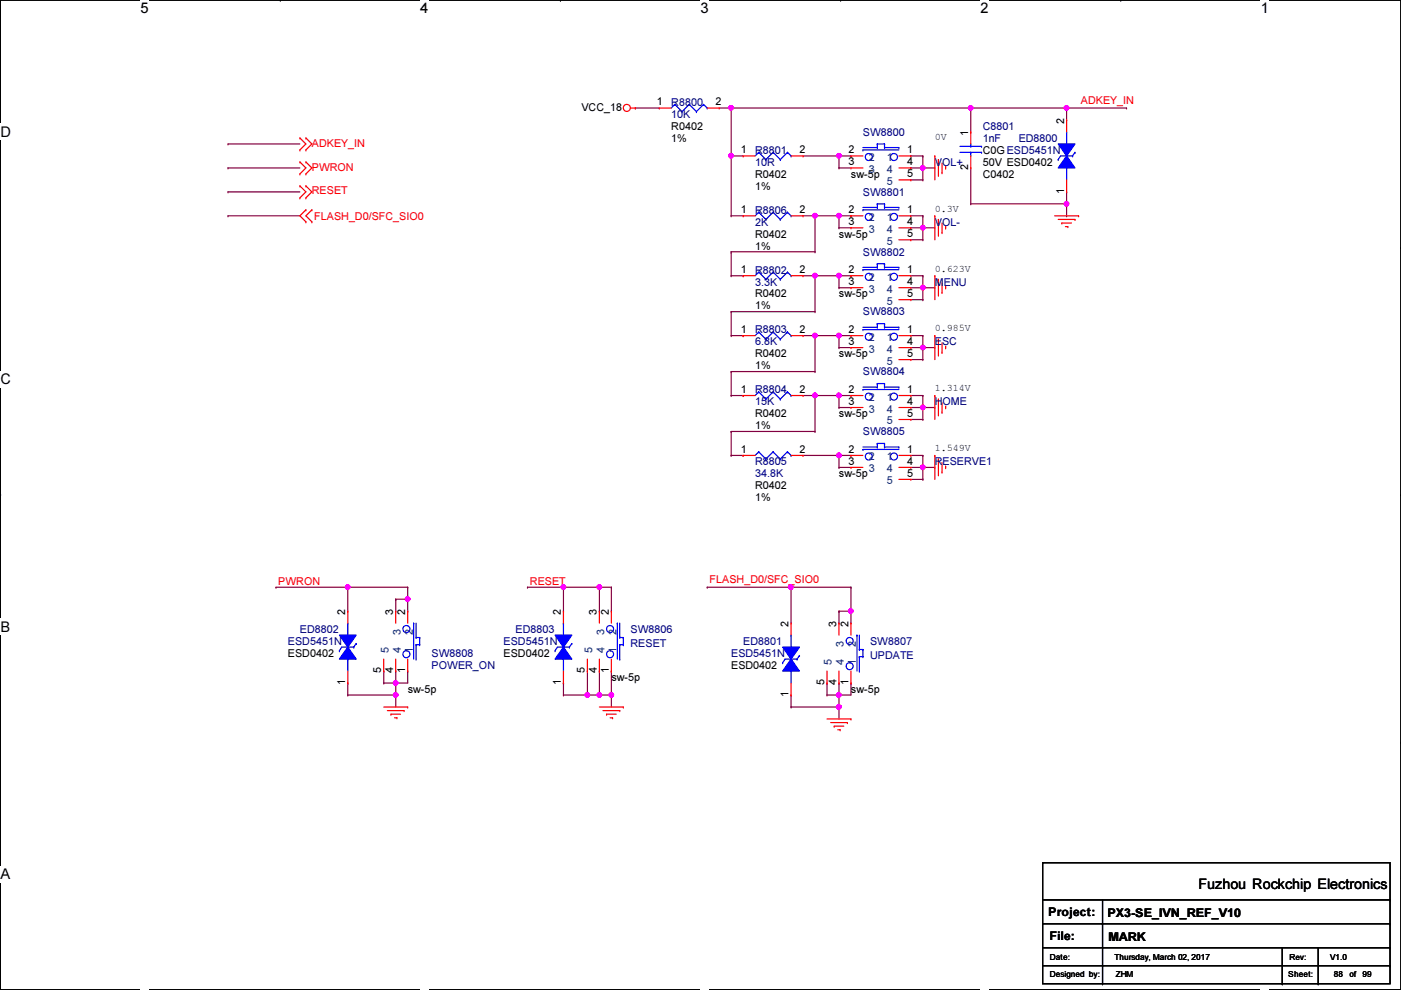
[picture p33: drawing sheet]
<svg xmlns="http://www.w3.org/2000/svg" width="297mm" height="210mm" viewBox="0 0 297 210" stroke-linecap="round" stroke-linejoin="round" font-family="sans-serif">
<defs><g id="words">
<g font-size="3.1">
<text x="29.8" y="2.8">5</text>
<text x="89.1" y="2.8">4</text>
<text x="148.5" y="2.8">3</text>
<text x="207.9" y="2.8">2</text>
<text x="267.3" y="2.8">1</text>
<text x=".1" y="29">D</text>
<text x=".1" y="81.5">C</text>
<text x=".1" y="133.9">B</text>
<text x=".1" y="186.4">A</text>
<text x="297" y="186.4">A</text>
</g>
<text font-size="3" x="254.1" y="188.5">Fuzhou Rockchip Electronics</text>
<g font-size="2.5">
<text x="222.3" y="194.2">Project:</text>
<text x="234.8" y="194.4">PX3-SE_IVN_REF_V10</text>
<text x="222.6" y="199.3">File:</text>
<text x="235" y="199.5">MARK</text>
</g>
<g font-size="2.3">
<text x="123.3" y="23.5">VCC_18</text>
<text x="139.3" y="22.4">1</text>
<text x="151.7" y="22.4">2</text>
<text x="142.3" y="27.5">R0402</text>
<text x="205.3" y="28.7" transform="rotate(-90 205.3 28.7)">1</text>
<text x="225.6" y="26.2" transform="rotate(-90 225.6 26.2)">2</text>
<text x="142.3" y="30.1">1%</text>
<text x="157.1" y="32.5">1</text>
<text x="169.5" y="32.5">2</text>
<text x="179.9" y="32.5">2</text>
<text x="179.9" y="35.1">3</text>
<text x="192.4" y="32.5">1</text>
<text x="192.4" y="35.1">4</text>
<text x="208.4" y="32.6">C0GESD5451N</text>
<text x="208.4" y="35.1">50V ESD0402</text>
<text x="160.1" y="37.7">R0402</text>
<text x="160.1" y="40.2">1%</text>
<text x="180.4" y="37.7">sw-5p</text>
<text x="192.4" y="37.6">5</text>
<text x="205.3" y="36.1" transform="rotate(-90 205.3 36.1)">2</text>
<text x="208.4" y="37.7">C0402</text>
<text x="225.6" y="41.2" transform="rotate(-90 225.6 41.2)">1</text>
<text x="157.1" y="45.2">1</text>
<text x="169.5" y="45.2">2</text>
<text x="179.9" y="45.2">2</text>
<text x="179.9" y="47.8">3</text>
<text x="192.4" y="45.2">1</text>
<text x="192.4" y="47.8">4</text>
<text x="160.1" y="50.4">R0402</text>
<text x="160.1" y="52.9">1%</text>
<text x="177.9" y="50.4">sw-5p</text>
<text x="192.4" y="50.3">5</text>
<text x="157.1" y="57.9">1</text>
<text x="169.5" y="57.9">2</text>
<text x="179.9" y="57.9">2</text>
<text x="192.4" y="57.9">1</text>
<text x="160.1" y="63.1">R0402</text>
<text x="160.1" y="65.6">1%</text>
<text x="177.9" y="63.1">sw-5p</text>
<text x="179.9" y="60.5">3</text>
<text x="192.4" y="60.5">4</text>
<text x="192.4" y="63">5</text>
<text x="157.1" y="70.6">1</text>
<text x="169.5" y="70.6">2</text>
<text x="179.9" y="70.6">2</text>
<text x="192.4" y="70.6">1</text>
<text x="160.1" y="75.8">R0402</text>
<text x="177.9" y="75.8">sw-5p</text>
<text x="179.9" y="73.2">3</text>
<text x="192.4" y="73.2">4</text>
<text x="192.4" y="75.7">5</text>
<text x="157.1" y="83.3">1</text>
<text x="160.1" y="78.3">1%</text>
<text x="169.5" y="83.3">2</text>
<text x="179.9" y="83.3">2</text>
<text x="192.4" y="83.3">1</text>
<text x="160.1" y="88.5">R0402</text>
<text x="177.9" y="88.5">sw-5p</text>
<text x="179.9" y="85.9">3</text>
<text x="192.4" y="85.9">4</text>
<text x="192.4" y="88.4">5</text>
<text x="160.1" y="91">1%</text>
<text x="157.1" y="96">1</text>
<text x="169.5" y="96">2</text>
<text x="177.9" y="101.2">sw-5p</text>
<text x="179.9" y="96">2</text>
<text x="179.9" y="98.6">3</text>
<text x="192.4" y="96">1</text>
<text x="192.4" y="98.6">4</text>
<text x="192.4" y="101.1">5</text>
<text x="160.1" y="103.7">R0402</text>
<text x="160.1" y="106.3">1%</text>
<text x="73.2" y="130.3" transform="rotate(-90 73.2 130.3)">2</text>
<text x="83.4" y="130.3" transform="rotate(-90 83.4 130.3)">3</text>
<text x="85.9" y="130.3" transform="rotate(-90 85.9 130.3)">2</text>
<text x="118.9" y="130.3" transform="rotate(-90 118.9 130.3)">2</text>
<text x="126.5" y="130.3" transform="rotate(-90 126.5 130.3)">3</text>
<text x="129.1" y="130.3" transform="rotate(-90 129.1 130.3)">2</text>
<text x="167.2" y="132.9" transform="rotate(-90 167.2 132.9)">2</text>
<text x="177.3" y="132.9" transform="rotate(-90 177.3 132.9)">3</text>
<text x="179.9" y="132.9" transform="rotate(-90 179.9 132.9)">2</text>
<text x="61" y="139.3">ESD0402</text>
<text x="80.8" y="142.8" transform="rotate(-90 80.8 142.8)">5</text>
<text x="83.4" y="142.8" transform="rotate(-90 83.4 142.8)">4</text>
<text x="85.9" y="142.8" transform="rotate(-90 85.9 142.8)">1</text>
<text x="106.8" y="139.3">ESD0402</text>
<text x="124" y="142.8" transform="rotate(-90 124 142.8)">5</text>
<text x="126.5" y="142.8" transform="rotate(-90 126.5 142.8)">4</text>
<text x="129.1" y="142.8" transform="rotate(-90 129.1 142.8)">1</text>
<text x="155" y="141.8">ESD0402</text>
<text x="73.2" y="145.3" transform="rotate(-90 73.2 145.3)">1</text>
<text x="86.4" y="146.9">sw-5p</text>
<text x="118.9" y="145.3" transform="rotate(-90 118.9 145.3)">1</text>
<text x="129.6" y="144.4">sw-5p</text>
<text x="167.2" y="147.9" transform="rotate(-90 167.2 147.9)">1</text>
<text x="174.8" y="145.3" transform="rotate(-90 174.8 145.3)">5</text>
<text x="177.3" y="145.3" transform="rotate(-90 177.3 145.3)">4</text>
<text x="179.9" y="145.3" transform="rotate(-90 179.9 145.3)">1</text>
<text x="180.4" y="146.9">sw-5p</text>
</g>
<g font-size="2.3" fill="#000080">
<text x="142.3" y="22.4">R8800</text>
<text x="142.3" y="25">10K</text>
<text x="183" y="28.8">SW8800</text>
<text x="208.4" y="27.5">C8801</text>
<text x="160.1" y="32.6">R8801</text>
<text x="160.1" y="35.1">10R</text>
<text x="198.2" y="35.1">VOL+</text>
<text x="208.4" y="30.1">1nF</text>
<text x="216" y="30.1">ED8800</text>
<text x="183" y="41.5">SW8801</text>
<text x="160.1" y="45.3">R8806</text>
<text x="160.1" y="47.8">2K</text>
<text x="198.2" y="47.8">VOL-</text>
<text x="160.1" y="58">R8802</text>
<text x="183" y="54.2">SW8802</text>
<text x="160.1" y="60.5">3.3K</text>
<text x="198.2" y="60.5">MENU</text>
<text x="160.1" y="70.7">R8803</text>
<text x="183" y="66.9">SW8803</text>
<text x="160.1" y="73.2">6.8K</text>
<text x="198.2" y="73.2">ESC</text>
<text x="160.1" y="83.4">R8804</text>
<text x="183" y="79.6">SW8804</text>
<text x="160.1" y="85.9">15K</text>
<text x="198.2" y="85.9">HOME</text>
<text x="183" y="92.3">SW8805</text>
<text x="160.1" y="98.6">R8805</text>
<text x="160.1" y="101.2">34.8K</text>
<text x="198.2" y="98.6">RESERVE1</text>
<text x="61" y="136.7">ESD5451N</text>
<text x="63.6" y="134.2">ED8802</text>
<text x="106.8" y="136.7">ESD5451N</text>
<text x="109.3" y="134.2">ED8803</text>
<text x="133.7" y="137.2">RESET</text>
<text x="133.7" y="134.2">SW8806</text>
<text x="157.6" y="136.7">ED8801</text>
<text x="184.5" y="136.7">SW8807</text>
<text x="91.5" y="141.8">POWER_ON</text>
<text x="91.5" y="139.3">SW8808</text>
<text x="155" y="139.3">ESD5451N</text>
<text x="184.5" y="139.8">UPDATE</text>
</g>
<g font-size="2.3" fill="#f00">
<text x="229.2" y="22">ADKEY_IN</text>
<text x="66.1" y="31.1">ADKEY_IN</text>
<text x="66.1" y="36.2">PWRON</text>
<text x="66.1" y="41.2">RESET</text>
<text x="66.6" y="46.6">FLASH_D0/SFC_SIO0</text>
<text x="59" y="124">PWRON</text>
<text x="112.3" y="124">RESET</text>
<text x="150.4" y="123.6">FLASH_D0/SFC_SIO0</text>
</g>
<g font-size="2.3" fill="#004080">
<text x="184.2" y="34.1">2</text>
<text x="188" y="34.1">1</text>
<text x="184.2" y="36.7">3</text>
<text x="188" y="36.7">4</text>
<text x="188" y="39.2">5</text>
<text x="184.2" y="46.8">2</text>
<text x="188" y="46.8">1</text>
<text x="184.2" y="49.4">3</text>
<text x="188" y="49.4">4</text>
<text x="188" y="51.9">5</text>
<text x="184.2" y="59.5">2</text>
<text x="188" y="59.5">1</text>
<text x="184.2" y="62.1">3</text>
<text x="188" y="62.1">4</text>
<text x="188" y="64.6">5</text>
<text x="184.2" y="72.2">2</text>
<text x="184.2" y="74.8">3</text>
<text x="188" y="72.2">1</text>
<text x="188" y="74.8">4</text>
<text x="188" y="77.3">5</text>
<text x="184.2" y="84.9">2</text>
<text x="184.2" y="87.5">3</text>
<text x="188" y="84.9">1</text>
<text x="188" y="87.5">4</text>
<text x="188" y="90">5</text>
<text x="184.2" y="97.6">2</text>
<text x="184.2" y="100.2">3</text>
<text x="188" y="97.6">1</text>
<text x="188" y="100.2">4</text>
<text x="188" y="102.7">5</text>
<text x="85" y="134.7" transform="rotate(-90 85 134.7)">3</text>
<text x="87.5" y="134.7" transform="rotate(-90 87.5 134.7)">2</text>
<text x="128.1" y="134.7" transform="rotate(-90 128.1 134.7)">3</text>
<text x="130.7" y="134.7" transform="rotate(-90 130.7 134.7)">2</text>
<text x="178.9" y="137.2" transform="rotate(-90 178.9 137.2)">3</text>
<text x="181.5" y="137.2" transform="rotate(-90 181.5 137.2)">2</text>
<text x="82.4" y="138.5" transform="rotate(-90 82.4 138.5)">5</text>
<text x="85" y="138.5" transform="rotate(-90 85 138.5)">4</text>
<text x="87.5" y="138.5" transform="rotate(-90 87.5 138.5)">1</text>
<text x="125.6" y="138.5" transform="rotate(-90 125.6 138.5)">5</text>
<text x="128.1" y="138.5" transform="rotate(-90 128.1 138.5)">4</text>
<text x="130.7" y="138.5" transform="rotate(-90 130.7 138.5)">1</text>
<text x="176.4" y="141" transform="rotate(-90 176.4 141)">5</text>
<text x="178.9" y="141" transform="rotate(-90 178.9 141)">4</text>
<text x="181.5" y="141" transform="rotate(-90 181.5 141)">1</text>
</g>
<g font-size="2.1">
<text x="198.2" y="29.6">0V</text>
<text x="198.2" y="44.9">0.3V</text>
<text x="198.2" y="57.6">0.623V</text>
<text x="198.2" y="70.3">0.985V</text>
<text x="198.2" y="83">1.314V</text>
<text x="198.2" y="95.7">1.549V</text>
</g>
<g font-size="1.8">
<text x="222.6" y="203.6">Date:</text>
<text x="236.3" y="203.6">Thursday, March 02, 2017</text>
<text x="282" y="203.6">V1.0</text>
<text x="222.6" y="207.1">Designed by:</text>
<text x="236.6" y="207.1">ZHM</text>
<text x="273.1" y="207.1">Sheet:</text>
<text x="282.8" y="207.1">88</text>
<text x="286.1" y="207.1">of 99</text>
</g>
<text font-size="1.7" x="273.4" y="203.6">Rev:</text>
</g></defs>
<path d="M.1 0h296.9v209.8h-296.9z" fill="none" stroke="#000" stroke-width=".25"/>
<g fill="#fff">
<path d="M29.8 0h1.7v3.5h-1.7z"/>
<path d="M29.8 209.8l1.7 .1z"/>
</g>
<path d="M59.4 0h.1M59.4 209.8h.1" fill="none" stroke="#000" stroke-width=".25"/>
<g fill="#fff">
<path d="M89.1 0h1.7v3.5h-1.7z"/>
<path d="M89.1 209.8l1.7 .1z"/>
</g>
<path d="M118.8 0h.1M118.8 209.8h.1" fill="none" stroke="#000" stroke-width=".25"/>
<g fill="#fff">
<path d="M148.5 0h1.7v3.5h-1.7z"/>
<path d="M148.5 209.8l1.7 .1z"/>
</g>
<path d="M178.2 0h.1M178.2 209.8h.1" fill="none" stroke="#000" stroke-width=".25"/>
<g fill="#fff">
<path d="M207.9 0h1.7v3.5h-1.7z"/>
<path d="M207.9 209.8l1.7 .1z"/>
</g>
<path d="M237.6 0h.1M237.6 209.8h.1" fill="none" stroke="#000" stroke-width=".25"/>
<g fill="#fff">
<path d="M267.3 0h1.7v3.5h-1.7z"/>
<path d="M267.3 209.8l1.7 .1z"/>
<path d="M.1 26.2h2.2v3.5h-2.2z"/>
<path d="M297 26.2l.1 3.5z"/>
<path d="M.1 78.7h2.2v3.5h-2.2z"/>
<path d="M297 78.7l.1 3.5z"/>
</g>
<path d="M.1 52.5h.1M297 52.5h.1" fill="none" stroke="#000" stroke-width=".25"/>
<g fill="#fff">
<path d="M.1 131.1h2.1v3.5h-2.1z"/>
<path d="M297 131.1l.1 3.5z"/>
</g>
<path d="M.1 104.9h.1M297 104.9h.1" fill="none" stroke="#000" stroke-width=".25"/>
<path d="M.1 104.9h.1M297 104.9h.1" fill="none" stroke="#000" stroke-width=".21"/>
<g fill="#fff">
<path d="M.1 183.6h2.1v3.5h-2.1z"/>
<path d="M297 183.6l.1 3.5z"/>
</g>
<path d="M.1 157.4h.1M297 157.4h.1" fill="none" stroke="#000" stroke-width=".25"/>
<path d="M155 33.1h.1M155 22.9h.1M155 33.1h2.6M155 22.9v10.2" fill="none" stroke="#800040" stroke-width=".25"/>
<circle cx="155" cy="33" r=".49" fill="#f0f"/>
<circle cx="155" cy="33" r=".49" fill="none" stroke="#f0f" stroke-width=".25"/>
<circle cx="155" cy="22.9" r=".49" fill="#f0f"/>
<circle cx="155" cy="22.9" r=".49" fill="none" stroke="#f0f" stroke-width=".25"/>
<g fill="none" stroke="#800040" stroke-width=".25">
<path d="M134.7 22.9h.1M134.7 22.9h5.1M152.5 22.9h53.3M155 22.9h.1M155 33.1h.1M155 33.1v12.7M170.3 33.1h7.6M177.9 33.1h.1M205.8 22.9h.1M155 45.8h.1M155 45.8h2.6M170.3 45.8h2.5"/>
<path d="M172.8 45.8h.1M172.8 53.4h.1M172.8 45.8v7.6"/>
</g>
<circle cx="172.8" cy="45.7" r=".49" fill="#f0f"/>
<circle cx="172.8" cy="45.7" r=".49" fill="none" stroke="#f0f" stroke-width=".25"/>
<g fill="none" stroke="#800040" stroke-width=".25">
<path d="M155 53.4h.1M155 58.5h.1M155 53.4h17.8M155 53.4v5.1M155 58.5h2.6M157.6 58.5h.1M170.3 58.5h7.6M172.8 58.5h.1M172.8 45.8h5.1M172.8 58.5v7.6M177.9 45.8h.1M177.9 58.5h.1"/>
<path d="M172.8 66.1h.1"/>
</g>
<circle cx="172.8" cy="58.4" r=".49" fill="#f0f"/>
<circle cx="172.8" cy="58.4" r=".49" fill="none" stroke="#f0f" stroke-width=".25"/>
<path d="M155 66.1h.1M155 71.2h.1M155 66.1h17.8M155 66.1v5.1M155 71.2h2.6M157.6 71.2h.1M170.3 71.2h2.5M172.8 71.2h.1M170.3 83.9h2.5M172.8 83.9h.1" fill="none" stroke="#800040" stroke-width=".25"/>
<circle cx="172.8" cy="83.8" r=".49" fill="#f0f"/>
<circle cx="172.8" cy="83.8" r=".49" fill="none" stroke="#f0f" stroke-width=".25"/>
<path d="M205.8 22.9h.1M205.8 22.9h33M205.8 22.9v5.1M226.1 22.9h.1M226.1 22.9v2.5M238.8 22.9h.1" fill="none" stroke="#800040" stroke-width=".25"/>
<circle cx="205.8" cy="22.9" r=".49" fill="#f0f"/>
<circle cx="205.8" cy="22.9" r=".49" fill="none" stroke="#f0f" stroke-width=".25"/>
<circle cx="226.1" cy="22.9" r=".49" fill="#f0f"/>
<circle cx="226.1" cy="22.9" r=".49" fill="none" stroke="#f0f" stroke-width=".25"/>
<path d="M205.8 35.6v7.6M205.8 43.2h.1M205.8 43.2h20.3M226.1 43.2h.1M226.1 40.7v2.5" fill="none" stroke="#800040" stroke-width=".25"/>
<circle cx="226.1" cy="43.2" r=".49" fill="#f0f"/>
<circle cx="226.1" cy="43.2" r=".49" fill="none" stroke="#f0f" stroke-width=".25"/>
<path d="M226.1 45.8h.1M226.1 43.2v2.6M172.8 78.8h.1M172.8 71.2v7.6" fill="none" stroke="#800040" stroke-width=".25"/>
<circle cx="172.8" cy="71.1" r=".49" fill="#f0f"/>
<circle cx="172.8" cy="71.1" r=".49" fill="none" stroke="#f0f" stroke-width=".25"/>
<g fill="none" stroke="#800040" stroke-width=".25">
<path d="M193.1 35.6h5.1M193.1 33.1h2.6M193.1 38.1h2.6M195.7 35.6h.1M195.7 33.1h.1M195.7 38.1h.1M195.7 33.1v5M198.2 35.6h.1M155 78.8h.1M155 78.8h17.8M155 78.8v5.1M172.8 71.2h5.1"/>
<path d="M177.9 71.2h.1M155 83.9h.1M155 83.9h2.6M157.6 83.9h.1"/>
</g>
<circle cx="195.6" cy="35.6" r=".49" fill="#f0f"/>
<circle cx="195.6" cy="35.6" r=".49" fill="none" stroke="#f0f" stroke-width=".25"/>
<path d="M177.9 35.6h.1M177.9 33.1h.1M177.9 35.6h2.5M177.9 33.1v2.5" fill="none" stroke="#800040" stroke-width=".25"/>
<circle cx="177.9" cy="33" r=".49" fill="#f0f"/>
<circle cx="177.9" cy="33" r=".49" fill="none" stroke="#f0f" stroke-width=".25"/>
<path d="M177.9 33.1h2.5M180.4 33.1h.1M177.9 48.3h.1M177.9 45.8h.1M177.9 48.3h2.5M177.9 45.8v2.5" fill="none" stroke="#800040" stroke-width=".25"/>
<circle cx="177.9" cy="45.7" r=".49" fill="#f0f"/>
<circle cx="177.9" cy="45.7" r=".49" fill="none" stroke="#f0f" stroke-width=".25"/>
<path d="M177.9 45.8h2.5M180.4 45.8h.1M193.1 45.8h2.6M195.7 45.8h.1M195.7 48.3h.1M195.7 45.8v2.5M195.7 48.3h2.5M198.2 48.3h.1" fill="none" stroke="#800040" stroke-width=".25"/>
<circle cx="195.6" cy="48.3" r=".49" fill="#f0f"/>
<circle cx="195.6" cy="48.3" r=".49" fill="none" stroke="#f0f" stroke-width=".25"/>
<path d="M193.1 48.3h2.6M193.1 50.8h2.6M193.1 58.5h2.6M195.7 48.3h.1M195.7 50.8h.1M195.7 58.5h.1M195.7 48.3v2.5M195.7 58.5v2.5M193.1 61h2.6M195.7 61h.1" fill="none" stroke="#800040" stroke-width=".25"/>
<circle cx="195.6" cy="61" r=".49" fill="#f0f"/>
<circle cx="195.6" cy="61" r=".49" fill="none" stroke="#f0f" stroke-width=".25"/>
<path d="M177.9 58.5h.1M177.9 58.5v2.5M177.9 61h.1M177.9 61h2.5M193.1 63.5h2.6M195.7 63.5h.1M195.7 61h.1M195.7 61h2.5M195.7 61v2.5M198.2 61h.1" fill="none" stroke="#800040" stroke-width=".25"/>
<circle cx="177.9" cy="58.4" r=".49" fill="#f0f"/>
<circle cx="177.9" cy="58.4" r=".49" fill="none" stroke="#f0f" stroke-width=".25"/>
<path d="M177.9 58.5h2.5M180.4 58.5h.1M177.9 73.7h.1M177.9 71.2h.1M177.9 73.7h2.5M177.9 71.2v2.5M177.9 71.2h2.5M180.4 71.2h.1" fill="none" stroke="#800040" stroke-width=".25"/>
<circle cx="177.9" cy="71.1" r=".49" fill="#f0f"/>
<circle cx="177.9" cy="71.1" r=".49" fill="none" stroke="#f0f" stroke-width=".25"/>
<path d="M193.1 73.7h2.6M195.7 73.7h.1" fill="none" stroke="#800040" stroke-width=".25"/>
<circle cx="195.6" cy="73.7" r=".49" fill="#f0f"/>
<circle cx="195.6" cy="73.7" r=".49" fill="none" stroke="#f0f" stroke-width=".25"/>
<g fill="none" stroke="#800040" stroke-width=".25">
<path d="M193.1 71.2h2.6M193.1 76.2h2.6M195.7 71.2h.1M195.7 73.7h.1M195.7 76.2h.1M195.7 71.2v5M195.7 73.7h2.5M198.2 73.7h.1M193.1 86.4h5.1M193.1 88.9h2.6M195.7 86.4h.1M195.7 88.9h.1"/>
<path d="M195.7 86.4v2.5M198.2 86.4h.1"/>
</g>
<circle cx="195.6" cy="86.4" r=".49" fill="#f0f"/>
<circle cx="195.6" cy="86.4" r=".49" fill="none" stroke="#f0f" stroke-width=".25"/>
<path d="M177.9 86.4h.1M177.9 83.9h.1M177.9 83.9h2.5M177.9 86.4h2.5M177.9 83.9v2.5M180.4 83.9h.1M193.1 83.9h2.6M195.7 83.9h.1M195.7 86.4h.1M195.7 83.9v2.5" fill="none" stroke="#800040" stroke-width=".25"/>
<circle cx="177.9" cy="83.8" r=".49" fill="#f0f"/>
<circle cx="177.9" cy="83.8" r=".49" fill="none" stroke="#f0f" stroke-width=".25"/>
<g fill="none" stroke="#800040" stroke-width=".25">
<path d="M155 91.5h.1M155 96.6h.1M155 96.6h2.6M155 91.5h17.8M155 91.5v5.1M157.6 96.6h.1M170.3 96.6h7.6M172.8 91.5h.1M172.8 83.9v7.6M177.9 96.6h.1M193.1 99.1h2.6M195.7 99.1h.1"/>
<path d="M195.7 99.1v2.5M193.1 101.6h2.6M195.7 101.6h.1"/>
</g>
<circle cx="195.6" cy="99.1" r=".49" fill="#f0f"/>
<circle cx="195.6" cy="99.1" r=".49" fill="none" stroke="#f0f" stroke-width=".25"/>
<path d="M177.9 99.1h.1M177.9 96.6h.1M177.9 99.1h2.5M177.9 96.6v2.5M193.1 96.6h2.6M195.7 96.6h.1M195.7 99.1h.1M195.7 99.1h2.5M195.7 96.6v2.5M198.2 99.1h.1" fill="none" stroke="#800040" stroke-width=".25"/>
<circle cx="177.9" cy="96.5" r=".49" fill="#f0f"/>
<circle cx="177.9" cy="96.5" r=".49" fill="none" stroke="#f0f" stroke-width=".25"/>
<path d="M172.8 83.9h5.1M177.9 83.9h.1M177.9 96.6h2.5M180.4 96.6h.1M83.9 144.8h.1M83.9 142.3h.1M83.9 142.3v2.5M86.4 142.3h.1M86.4 142.3v2.5h-2.5" fill="none" stroke="#800040" stroke-width=".25"/>
<circle cx="83.9" cy="144.8" r=".49" fill="#f0f"/>
<circle cx="83.9" cy="144.8" r=".49" fill="none" stroke="#f0f" stroke-width=".25"/>
<path d="M73.7 144.8h.1M73.7 147.4h.1M73.7 144.8v2.6M73.7 147.4h10.2" fill="none" stroke="#800040" stroke-width=".25"/>
<circle cx="83.9" cy="147.3" r=".49" fill="#f0f"/>
<circle cx="83.9" cy="147.3" r=".49" fill="none" stroke="#f0f" stroke-width=".25"/>
<path d="M58.5 124.5h.1M58.5 124.5h27.9M73.7 124.5h.1M73.7 124.5v5.1M86.4 124.5h.1M86.4 124.5v2.5M83.9 147.4h.1M83.9 147.4v2.5" fill="none" stroke="#800040" stroke-width=".25"/>
<circle cx="73.7" cy="124.5" r=".49" fill="#f0f"/>
<circle cx="73.7" cy="124.5" r=".49" fill="none" stroke="#f0f" stroke-width=".25"/>
<path d="M83.9 127h.1M83.9 127v2.6M83.9 127h2.5M86.4 127h.1M86.4 127v2.6" fill="none" stroke="#800040" stroke-width=".25"/>
<circle cx="86.4" cy="127" r=".49" fill="#f0f"/>
<circle cx="86.4" cy="127" r=".49" fill="none" stroke="#f0f" stroke-width=".25"/>
<path d="M81.4 142.3h.1M81.4 144.8h.1M81.4 142.3v2.5M81.4 144.8h2.5M83.9 144.8h.1M83.9 144.8v2.6M177.9 147.4h.1M177.9 144.8h.1M177.9 144.8v2.6M180.4 144.8h.1M180.4 144.8v2.6h-2.5" fill="none" stroke="#800040" stroke-width=".25"/>
<circle cx="177.9" cy="147.3" r=".49" fill="#f0f"/>
<circle cx="177.9" cy="147.3" r=".49" fill="none" stroke="#f0f" stroke-width=".25"/>
<path d="M167.7 147.4h.1M167.7 149.9h.1M167.7 147.4v2.5M167.7 149.9h10.2M177.9 149.9h.1M177.9 149.9v2.5" fill="none" stroke="#800040" stroke-width=".25"/>
<circle cx="177.9" cy="149.9" r=".49" fill="#f0f"/>
<circle cx="177.9" cy="149.9" r=".49" fill="none" stroke="#f0f" stroke-width=".25"/>
<path d="M167.7 124.5h.1M167.7 124.5v7.6M180.4 124.5h.1M180.4 124.5v5.1" fill="none" stroke="#800040" stroke-width=".25"/>
<circle cx="167.7" cy="124.5" r=".49" fill="#f0f"/>
<circle cx="167.7" cy="124.5" r=".49" fill="none" stroke="#f0f" stroke-width=".25"/>
<path d="M167.7 124.5h.1M167.7 124.5h12.7M177.9 129.6h.1M177.9 129.6v2.5M177.9 129.6h2.5M180.4 129.6h.1M180.4 129.6v2.5" fill="none" stroke="#800040" stroke-width=".25"/>
<circle cx="180.4" cy="129.6" r=".49" fill="#f0f"/>
<circle cx="180.4" cy="129.6" r=".49" fill="none" stroke="#f0f" stroke-width=".25"/>
<g fill="none" stroke="#800040" stroke-width=".25">
<path d="M48.3 30.5h.1M48.3 35.6h.1M48.3 30.5h15.3M48.3 35.6h15.3M48.3 40.7h.1M48.3 40.7h15.3M111.8 124.5h.1M111.8 124.5h7.7M127.1 124.5h.1M127.1 124.5h2.5M127.1 124.5v5.1M129.6 124.5h.1"/>
<path d="M129.6 124.5v5.1M149.9 124.5h.1M149.9 124.5h17.8M175.3 144.8h.1M175.3 147.4h.1M175.3 144.8v2.6M175.3 147.4h2.6M177.9 147.4h.1M177.9 147.4v2.5"/>
</g>
<circle cx="127.1" cy="124.5" r=".49" fill="#f0f"/>
<circle cx="127.1" cy="124.5" r=".49" fill="none" stroke="#f0f" stroke-width=".25"/>
<path d="M129.6 142.3h.1M129.6 142.3v5.1" fill="none" stroke="#800040" stroke-width=".25"/>
<circle cx="129.6" cy="147.3" r=".49" fill="#f0f"/>
<circle cx="129.6" cy="147.3" r=".49" fill="none" stroke="#f0f" stroke-width=".25"/>
<path d="M119.5 144.8h.1M119.5 147.4h.1M119.5 144.8v2.6M119.5 147.4h5" fill="none" stroke="#800040" stroke-width=".25"/>
<circle cx="124.5" cy="147.3" r=".49" fill="#f0f"/>
<circle cx="124.5" cy="147.3" r=".49" fill="none" stroke="#f0f" stroke-width=".25"/>
<path d="M124.5 142.3h.1M124.5 147.4h.1M124.5 147.4h5.1M124.5 142.3v5.1M127.1 142.3h.1M127.1 147.4h.1M127.1 142.3v5.1M129.6 147.4h.1M129.6 147.4v2.5" fill="none" stroke="#800040" stroke-width=".25"/>
<circle cx="127.1" cy="147.3" r=".49" fill="#f0f"/>
<circle cx="127.1" cy="147.3" r=".49" fill="none" stroke="#f0f" stroke-width=".25"/>
<path d="M119.5 124.5h.1M119.5 124.5v5.1" fill="none" stroke="#800040" stroke-width=".25"/>
<circle cx="119.4" cy="124.5" r=".49" fill="#f0f"/>
<circle cx="119.4" cy="124.5" r=".49" fill="none" stroke="#f0f" stroke-width=".25"/>
<path d="M48.3 45.8h.1M48.3 45.8h15.3M119.5 124.5h.1M119.5 124.5h7.6" fill="none" stroke="#800040" stroke-width=".25"/>
<g fill="none" stroke="#f00" stroke-width=".25">
<path d="M63.6 31.8h.1M63.6 29.3h.1M63.6 36.9h.1M63.6 34.3h.1M63.6 39.4h.1M63.6 29.3l1.3 1.2-1.3 1.3M63.6 34.3l1.3 1.3-1.3 1.3M63.6 39.4l1.3 1.3-1.3 1.3M64.9 31.8h.1M64.9 29.3h.1M64.9 36.9h.1M64.9 34.3h.1"/>
<path d="M64.9 39.4h.1M64.9 29.3l1.2 1.2-1.2 1.3M64.9 34.3l1.2 1.3-1.2 1.3M64.9 39.4l1.2 1.3-1.2 1.3M133.7 22.9h1M134.7 22.9h.1M198.2 33.1h.1M198.2 33.1v5M199 33.8h.1M199 33.8v3.6M199.7 36.6h.1M199.7 34.6v2"/>
<path d="M200.5 35.3h.1M200.5 35.3v.6M63.6 42h.1M64.9 42h.1M64.9 44.5h.1M64.9 47h.1M64.9 44.5l-1.3 1.3 1.3 1.2M66.1 47h.1M66.1 44.5h.1M66.1 44.5l-1.2 1.3 1.2 1.2M198.2 45.8h.1M198.2 58.5h.1"/>
<path d="M198.2 45.8v5M198.2 58.5v5M199 46.5h.1M199 59.2h.1M199 46.5v3.6M199 59.2v3.6M199.7 49.3h.1M199.7 47.3v2M199.7 60v2M200.5 48h.1M200.5 48v.6M223.6 45.8h5.1"/>
<path d="M224.4 46.5h3.5M225.1 47.3h.1M225.1 47.3h2.1M225.9 48h.5M226.4 48h.1M227.9 46.5h.1M228.7 45.8h.1M198.2 71.2h.1M198.2 71.2v5M199 71.9h.1M199 71.9v3.6M199.7 62h.1"/>
<path d="M199.7 74.7h.1M199.7 72.7v2M200.5 60.7h.1M200.5 73.4h.1M200.5 60.7v.6M200.5 73.4v.6M198.2 83.9h.1M198.2 96.6h.1M198.2 83.9v5M198.2 96.6v5M199 84.6h.1M199 97.3h.1"/>
<path d="M199 84.6v3.6M199 97.3v3.6M199.7 87.4h.1M199.7 85.4v2M199.7 98.1v2M200.5 86.1h.1M200.5 98.8h.1M200.5 86.1v.6M200.5 98.8v.6M199.7 100.1h.1M81.4 149.9h5M82.1 150.7h3.6"/>
<path d="M82.9 151.4h.1M82.9 151.4h2M83.6 152.2h.6M84.2 152.2h.1M85.7 150.7h.1M86.4 149.9h.1M127.1 149.9h5.1M127.8 150.7h3.6M128.6 151.4h.1M128.6 151.4h2M129.4 152.2h.5M129.9 152.2h.1"/>
<path d="M131.4 150.7h.1M132.2 149.9h.1M175.3 152.4h5.1M176.1 153.2h3.6M176.9 154h.1M176.9 154h2M177.6 154.7h.5M178.1 154.7h.1M179.7 153.2h.1M180.4 152.4h.1"/>
<circle cx="132.9" cy="22.9" r=".75"/>
</g>
<g fill="none" stroke="#000" stroke-width=".25">
<path d="M221.1 182.9h73.6v25.7h-73.6zM221.1 190.8h73.6M221.1 195.9h73.6M233.8 190.8v17.8M294.7 190.8h.1M294.7 195.9h.1M221.1 201h73.6M221.1 204.8h73.6M233.8 208.6h.1M271.9 208.6h.1M271.9 201v7.6M279.5 208.6h.1"/>
<path d="M279.5 201v7.6M294.7 201h.1M294.7 204.8h.1"/>
</g>
<path d="M118.2 137.2h2.5M119.5 139.7h.1M119.5 132.1h.1M119.5 132.1v2.6M119.5 139.7v2.6M120.7 137.2h.1" fill="none" stroke="#00f" stroke-width=".25"/>
<path d="M119.5 137.2l1.7 2.5h-3.5z" fill-rule="evenodd" fill="#00f"/>
<path d="M117.7 138h.1M118.2 137.2l-.5 .8M119.5 137.2l1.7 2.5h-3.5zM121.2 136.4h.1M121.2 136.4l-.5 .8" fill="none" stroke="#00f" stroke-width=".25"/>
<path d="M117.7 134.7h3.5l-1.7 2.5z" fill-rule="evenodd" fill="#00f"/>
<g fill="none" stroke="#00f" stroke-width=".25">
<path d="M203.5 32.3h4.6M203.5 31h4.6M205.8 31h.1M205.8 32.3h.1M205.8 30.5v.5M205.8 32.3v.8M208.1 32.3h.1M208.1 31h.1M224.9 33.1h2.5M226.1 35.6h.1M226.1 28h.1M226.1 28v2.5"/>
<path d="M226.1 35.6v2.5M227.4 33.1h.1M183 44.5h.1M183 44h3M183 44.5h7.6M186 43.2h.1M186 44h.1M186 43.2v.8M186 43.2h1.5M187.5 43.2h.1M187.5 44h.1M187.5 43.2v.8"/>
<path d="M187.5 44h3.1M190.6 44h.1M117.7 134.7h3.5l-1.7 2.5z"/>
<circle cx="184.2" cy="46" r=".75"/>
<circle cx="189.5" cy="46" r=".75"/>
</g>
<g fill="none" stroke="#f00" stroke-width=".25">
<path d="M205.8 28h.1M205.8 35.6h.1M205.8 28v2.5M205.8 33.1v2.5M180.4 45.8h.1M180.4 48.3h.1M180.4 45.8h2.6M180.4 48.3h2.6M190.6 45.8h2.5M190.6 48.3h2.5M190.6 50.8h2.5M193.1 45.8h.1"/>
<path d="M193.1 48.3h.1M193.1 50.8h.1M119.5 129.6h.1M119.5 129.6v2.5M119.5 144.8h.1M119.5 142.3v2.5"/>
</g>
<path d="M226.1 33.1l1.8 2.5h-3.5z" fill-rule="evenodd" fill="#00f"/>
<path d="M224.4 33.8h.1M224.9 33.1l-.5 .7M226.1 33.1l1.8 2.5h-3.5zM227.9 32.3h.1M227.9 32.3l-.5 .8" fill="none" stroke="#00f" stroke-width=".25"/>
<path d="M224.4 30.5h3.5l-1.8 2.6z" fill-rule="evenodd" fill="#00f"/>
<g fill="none" stroke="#00f" stroke-width=".25">
<path d="M224.4 30.5h3.5l-1.8 2.6zM160.9 57.7h.1M160.9 57.7l-.8 .8M160.9 57.7l1.5 1.5M162.4 59.2h.1M163.9 57.7h.1M163.9 57.7l-1.5 1.5M163.9 57.7l1.5 1.5M165.4 59.2h.1M167 57.7h.1M167 57.7l-1.6 1.5M167 57.7l.7 .8"/>
<path d="M167.7 58.5h.1M183 57.2h.1M183 56.7h3M183 57.2h7.6M186 55.9h.1M186 56.7h.1M186 55.9v.8M186 55.9h1.5M187.5 55.9h.1M187.5 56.7h.1M187.5 55.9v.8M187.5 56.7h3.1"/>
<path d="M190.6 56.7h.1M160.9 95.8h.1M160.9 95.8l-.8 .8M160.9 95.8l1.5 1.5M162.4 97.3h.1M163.9 95.8h.1M163.9 95.8l-1.5 1.5M163.9 95.8l1.5 1.5M165.4 97.3h.1M167 95.8h.1M167 95.8l-1.6 1.5M167 95.8l.7 .8"/>
<path d="M167.7 96.6h.1M183 82.6h.1M183 82.1h3M183 82.6h7.6M186 81.3h.1M186 82.1h.1M186 81.3v.8M186 81.3h1.5M187.5 81.3h.1M187.5 82.1h.1M187.5 81.3v.8M187.5 82.1h3.1"/>
<path d="M190.6 82.1h.1M130.9 132.1h.1M130.9 132.1v7.6M131.4 136.7h.1M131.4 139.7h.1M131.4 135.2h.1M131.4 135.2h.8M131.4 136.7h.8M131.4 132.1v3.1M131.4 136.7v3M132.2 135.2h.1M132.2 136.7h.1"/>
<path d="M132.2 135.2v1.5M166.5 139.7h2.5M167.7 134.7h.1M167.7 134.7v2.5M169 139.7h.1M167.7 142.3h.1M167.7 142.3v2.5"/>
<circle cx="184.2" cy="58.7" r=".75"/>
<circle cx="189.5" cy="58.7" r=".75"/>
<circle cx="184.2" cy="84.1" r=".75"/>
<circle cx="189.5" cy="84.1" r=".75"/>
<circle cx="129.3" cy="133.4" r=".75"/>
<circle cx="129.3" cy="138.7" r=".75"/>
</g>
<g fill="none" stroke="#f00" stroke-width=".25">
<path d="M226.1 25.4h.1M226.1 25.4v2.6M226.1 38.1v2.6M157.6 58.5h.1M157.6 58.5h2.5M167.7 58.5h2.6M170.3 58.5h.1M180.4 58.5h.1M180.4 58.5h2.6M190.6 58.5h2.5M193.1 58.5h.1M226.1 40.7h.1"/>
<path d="M180.4 61h.1M180.4 61h2.6M190.6 61h2.5M190.6 63.5h2.5M193.1 61h.1M193.1 63.5h.1M157.6 96.6h.1M157.6 96.6h2.5M167.7 96.6h2.6M170.3 96.6h.1M180.4 83.9h.1M180.4 86.4h.1"/>
<path d="M180.4 83.9h2.6M180.4 86.4h2.6M190.6 83.9h2.5M190.6 86.4h2.5M190.6 88.9h2.5M193.1 83.9h.1M193.1 86.4h.1M193.1 88.9h.1M124.5 139.7v2.6M127.1 129.6h.1M127.1 129.6v2.5M127.1 139.7v2.6"/>
<path d="M129.6 129.6h.1M129.6 129.6v2.5M129.6 139.7v2.6M124.5 142.3h.1M127.1 142.3h.1M129.6 142.3h.1"/>
</g>
<path d="M167.7 139.7l1.8 2.6h-3.6z" fill-rule="evenodd" fill="#00f"/>
<path d="M166.5 139.7l-.6 .8M167.7 139.7l1.8 2.6h-3.6zM169.5 139h.1M169.5 139l-.5 .7M165.9 140.5h.1" fill="none" stroke="#00f" stroke-width=".25"/>
<path d="M165.9 137.2h3.6l-1.8 2.5z" fill-rule="evenodd" fill="#00f"/>
<g fill="none" stroke="#00f" stroke-width=".25">
<path d="M143.1 22.1h.1M143.1 22.1l-.8 .8M143.1 22.1l1.5 1.6M144.6 23.7h.1M146.1 22.1h.1M146.1 22.1l-1.5 1.6M146.1 22.1l1.6 1.6M147.7 23.7h.1M149.2 22.1h.1M149.2 22.1l-1.5 1.6M149.2 22.1l.7 .8M149.9 22.9h.1"/>
<path d="M160.9 32.3h.1M160.9 32.3l-.8 .8M160.9 32.3l1.5 1.5M162.4 33.8h.1M163.9 32.3h.1M163.9 32.3l-1.5 1.5M163.9 32.3l1.5 1.5M165.4 33.8h.1M167 32.3h.1M167 32.3l-1.6 1.5M167 32.3l.7 .8M167.7 33.1h.1"/>
<path d="M160.9 70.4h.1M160.9 70.4l-.8 .8M160.9 70.4l1.5 1.5M162.4 71.9h.1M163.9 70.4h.1M163.9 70.4l-1.5 1.5M163.9 70.4l1.5 1.5M165.4 71.9h.1M167 70.4h.1M167 70.4l-1.6 1.5M167 70.4l.7 .8M167.7 71.2h.1"/>
<path d="M183 69.9h.1M183 69.4h3M183 69.9h7.6M186 68.6h.1M186 69.4h.1M186 68.6v.8M186 68.6h1.5M187.5 68.6h.1M187.5 69.4h.1M187.5 68.6v.8M187.5 69.4h3.1M190.6 69.4h.1"/>
<path d="M72.5 137.2h2.5M73.7 139.7h.1M73.7 132.1h.1M73.7 132.1v2.6M73.7 139.7v2.6M75 137.2h.1M87.7 132.1h.1M87.7 132.1v7.6M88.2 136.7h.1M88.2 139.7h.1M88.2 135.2h.1M88.2 135.2h.8"/>
<path d="M88.2 136.7h.8M88.2 132.1v3.1M88.2 136.7v3M89 135.2h.1M89 136.7h.1M89 135.2v1.5M165.9 137.2h3.6l-1.8 2.5zM181.7 134.7h.1M181.7 134.7v7.6M182.2 139.2h.1M182.2 137.7h.1M182.2 137.7h.8"/>
<path d="M182.2 139.2h.8M182.2 134.7v3M182.2 139.2v3.1M183 137.7h.1M183 139.2h.1M183 137.7v1.5M182.2 142.3h.1"/>
<circle cx="184.2" cy="71.4" r=".75"/>
<circle cx="189.5" cy="71.4" r=".75"/>
<circle cx="86.2" cy="133.4" r=".75"/>
<circle cx="86.2" cy="138.7" r=".75"/>
<circle cx="180.1" cy="135.9" r=".75"/>
<circle cx="180.1" cy="141.2" r=".75"/>
</g>
<g fill="none" stroke="#f00" stroke-width=".25">
<path d="M139.8 22.9h.1M139.8 22.9h2.5M149.9 22.9h2.6M152.5 22.9h.1M157.6 33.1h.1M157.6 33.1h2.5M167.7 33.1h2.6M170.3 33.1h.1M157.6 71.2h.1M157.6 71.2h2.5M167.7 71.2h2.6M170.3 71.2h.1"/>
<path d="M180.4 71.2h.1M180.4 73.7h.1M180.4 71.2h2.6M180.4 73.7h2.6M190.6 71.2h2.5M190.6 73.7h2.5M190.6 76.2h2.5M193.1 71.2h.1M193.1 73.7h.1M193.1 76.2h.1M81.4 139.7v2.6M83.9 129.6h.1"/>
<path d="M83.9 129.6v2.5M83.9 139.7v2.6M86.4 129.6h.1M86.4 129.6v2.5M86.4 139.7v2.6M167.7 132.1h.1M167.7 132.1v2.6M177.9 132.1h.1M177.9 132.1v2.6M180.4 132.1h.1M180.4 132.1v2.6M81.4 142.3h.1"/>
<path d="M83.9 142.3h.1M86.4 142.3h.1M167.7 147.4h.1M167.7 144.8v2.6M175.3 144.8h.1M175.3 142.3v2.5M177.9 144.8h.1M177.9 142.3v2.5M180.4 144.8h.1M180.4 142.3v2.5"/>
</g>
<path d="M73.7 137.2l1.8 2.5h-3.5z" fill-rule="evenodd" fill="#00f"/>
<path d="M72 138h.1M72.5 137.2l-.5 .8M73.7 137.2l1.8 2.5h-3.5zM75.5 136.4h.1M75.5 136.4l-.5 .8" fill="none" stroke="#00f" stroke-width=".25"/>
<path d="M72 134.7h3.5l-1.8 2.5z" fill-rule="evenodd" fill="#00f"/>
<g fill="none" stroke="#00f" stroke-width=".25">
<path d="M183 31.8h.1M183 31.3h3M183 31.8h7.6M186 30.5h.1M186 31.3h.1M186 30.5v.8M186 30.5h1.5M187.5 30.5h.1M187.5 31.3h.1M187.5 30.5v.8M187.5 31.3h3.1M190.6 31.3h.1"/>
<path d="M160.9 45h.1M160.9 45l-.8 .8M160.9 45l1.5 1.5M162.4 46.5h.1M163.9 45h.1M163.9 45l-1.5 1.5M163.9 45l1.5 1.5M165.4 46.5h.1M167 45h.1M167 45l-1.6 1.5M167 45l.7 .8M167.7 45.8h.1"/>
<path d="M160.9 83.1h.1M160.9 83.1l-.8 .8M160.9 83.1l1.5 1.5M162.4 84.6h.1M163.9 83.1h.1M163.9 83.1l-1.5 1.5M163.9 83.1l1.5 1.5M165.4 84.6h.1M167 83.1h.1M167 83.1l-1.6 1.5M167 83.1l.7 .8M167.7 83.9h.1"/>
<path d="M183 95.3h.1M183 94.8h3M183 95.3h7.6M186 94h.1M186 94.8h.1M186 94v.8M186 94h1.5M187.5 94h.1M187.5 94.8h.1M187.5 94v.8M187.5 94.8h3.1M190.6 94.8h.1"/>
<path d="M72 134.7h3.5l-1.8 2.5z"/>
<circle cx="184.2" cy="33.3" r=".75"/>
<circle cx="189.5" cy="33.3" r=".75"/>
<circle cx="184.2" cy="96.8" r=".75"/>
<circle cx="189.5" cy="96.8" r=".75"/>
</g>
<g fill="none" stroke="#f00" stroke-width=".25">
<path d="M180.4 33.1h.1M180.4 35.6h.1M180.4 33.1h2.6M180.4 35.6h2.6M190.6 33.1h2.5M190.6 35.6h2.5M190.6 38.1h2.5M193.1 33.1h.1M193.1 35.6h.1M193.1 38.1h.1M157.6 45.8h.1M157.6 45.8h2.5"/>
<path d="M167.7 45.8h2.6M170.3 45.8h.1M157.6 83.9h.1M157.6 83.9h2.5M167.7 83.9h2.6M170.3 83.9h.1M180.4 96.6h.1M180.4 99.1h.1M180.4 96.6h2.6M180.4 99.1h2.6M190.6 96.6h2.5M190.6 99.1h2.5"/>
<path d="M193.1 96.6h.1M193.1 99.1h.1M190.6 101.6h2.5M193.1 101.6h.1M73.7 129.6h.1M73.7 129.6v2.5M73.7 144.8h.1M73.7 142.3v2.5"/>
</g>
<circle cx="155" cy="33" r=".49" fill="#f0f"/>
<circle cx="155" cy="33" r=".49" fill="none" stroke="#f0f" stroke-width=".25"/>
<circle cx="155" cy="22.9" r=".49" fill="#f0f"/>
<circle cx="155" cy="22.9" r=".49" fill="none" stroke="#f0f" stroke-width=".25"/>
<circle cx="172.8" cy="45.7" r=".49" fill="#f0f"/>
<circle cx="172.8" cy="45.7" r=".49" fill="none" stroke="#f0f" stroke-width=".25"/>
<circle cx="172.8" cy="58.4" r=".49" fill="#f0f"/>
<circle cx="172.8" cy="58.4" r=".49" fill="none" stroke="#f0f" stroke-width=".25"/>
<circle cx="172.8" cy="83.8" r=".49" fill="#f0f"/>
<circle cx="172.8" cy="83.8" r=".49" fill="none" stroke="#f0f" stroke-width=".25"/>
<circle cx="205.8" cy="22.9" r=".49" fill="#f0f"/>
<circle cx="205.8" cy="22.9" r=".49" fill="none" stroke="#f0f" stroke-width=".25"/>
<circle cx="226.1" cy="22.9" r=".49" fill="#f0f"/>
<circle cx="226.1" cy="22.9" r=".49" fill="none" stroke="#f0f" stroke-width=".25"/>
<circle cx="226.1" cy="43.2" r=".49" fill="#f0f"/>
<circle cx="226.1" cy="43.2" r=".49" fill="none" stroke="#f0f" stroke-width=".25"/>
<circle cx="172.8" cy="71.1" r=".49" fill="#f0f"/>
<circle cx="172.8" cy="71.1" r=".49" fill="none" stroke="#f0f" stroke-width=".25"/>
<circle cx="195.6" cy="35.6" r=".49" fill="#f0f"/>
<circle cx="195.6" cy="35.6" r=".49" fill="none" stroke="#f0f" stroke-width=".25"/>
<circle cx="177.9" cy="33" r=".49" fill="#f0f"/>
<circle cx="177.9" cy="33" r=".49" fill="none" stroke="#f0f" stroke-width=".25"/>
<circle cx="177.9" cy="45.7" r=".49" fill="#f0f"/>
<circle cx="177.9" cy="45.7" r=".49" fill="none" stroke="#f0f" stroke-width=".25"/>
<circle cx="195.6" cy="48.3" r=".49" fill="#f0f"/>
<circle cx="195.6" cy="48.3" r=".49" fill="none" stroke="#f0f" stroke-width=".25"/>
<circle cx="195.6" cy="61" r=".49" fill="#f0f"/>
<circle cx="195.6" cy="61" r=".49" fill="none" stroke="#f0f" stroke-width=".25"/>
<circle cx="177.9" cy="58.4" r=".49" fill="#f0f"/>
<circle cx="177.9" cy="58.4" r=".49" fill="none" stroke="#f0f" stroke-width=".25"/>
<circle cx="177.9" cy="71.1" r=".49" fill="#f0f"/>
<circle cx="177.9" cy="71.1" r=".49" fill="none" stroke="#f0f" stroke-width=".25"/>
<circle cx="195.6" cy="73.7" r=".49" fill="#f0f"/>
<circle cx="195.6" cy="73.7" r=".49" fill="none" stroke="#f0f" stroke-width=".25"/>
<circle cx="195.6" cy="86.4" r=".49" fill="#f0f"/>
<circle cx="195.6" cy="86.4" r=".49" fill="none" stroke="#f0f" stroke-width=".25"/>
<circle cx="177.9" cy="83.8" r=".49" fill="#f0f"/>
<circle cx="177.9" cy="83.8" r=".49" fill="none" stroke="#f0f" stroke-width=".25"/>
<circle cx="195.6" cy="99.1" r=".49" fill="#f0f"/>
<circle cx="195.6" cy="99.1" r=".49" fill="none" stroke="#f0f" stroke-width=".25"/>
<circle cx="177.9" cy="96.5" r=".49" fill="#f0f"/>
<circle cx="177.9" cy="96.5" r=".49" fill="none" stroke="#f0f" stroke-width=".25"/>
<circle cx="83.9" cy="144.8" r=".49" fill="#f0f"/>
<circle cx="83.9" cy="144.8" r=".49" fill="none" stroke="#f0f" stroke-width=".25"/>
<circle cx="83.9" cy="147.3" r=".49" fill="#f0f"/>
<circle cx="83.9" cy="147.3" r=".49" fill="none" stroke="#f0f" stroke-width=".25"/>
<circle cx="73.7" cy="124.5" r=".49" fill="#f0f"/>
<circle cx="73.7" cy="124.5" r=".49" fill="none" stroke="#f0f" stroke-width=".25"/>
<circle cx="86.4" cy="127" r=".49" fill="#f0f"/>
<circle cx="86.4" cy="127" r=".49" fill="none" stroke="#f0f" stroke-width=".25"/>
<circle cx="177.9" cy="147.3" r=".49" fill="#f0f"/>
<circle cx="177.9" cy="147.3" r=".49" fill="none" stroke="#f0f" stroke-width=".25"/>
<circle cx="177.9" cy="149.9" r=".49" fill="#f0f"/>
<circle cx="177.9" cy="149.9" r=".49" fill="none" stroke="#f0f" stroke-width=".25"/>
<circle cx="167.7" cy="124.5" r=".49" fill="#f0f"/>
<circle cx="167.7" cy="124.5" r=".49" fill="none" stroke="#f0f" stroke-width=".25"/>
<circle cx="180.4" cy="129.6" r=".49" fill="#f0f"/>
<circle cx="180.4" cy="129.6" r=".49" fill="none" stroke="#f0f" stroke-width=".25"/>
<circle cx="127.1" cy="124.5" r=".49" fill="#f0f"/>
<circle cx="127.1" cy="124.5" r=".49" fill="none" stroke="#f0f" stroke-width=".25"/>
<circle cx="129.6" cy="147.3" r=".49" fill="#f0f"/>
<circle cx="129.6" cy="147.3" r=".49" fill="none" stroke="#f0f" stroke-width=".25"/>
<circle cx="124.5" cy="147.3" r=".49" fill="#f0f"/>
<circle cx="124.5" cy="147.3" r=".49" fill="none" stroke="#f0f" stroke-width=".25"/>
<circle cx="127.1" cy="147.3" r=".49" fill="#f0f"/>
<circle cx="127.1" cy="147.3" r=".49" fill="none" stroke="#f0f" stroke-width=".25"/>
<circle cx="119.4" cy="124.5" r=".49" fill="#f0f"/>
<circle cx="119.4" cy="124.5" r=".49" fill="none" stroke="#f0f" stroke-width=".25"/>
<use href="#words"/>
</svg>
